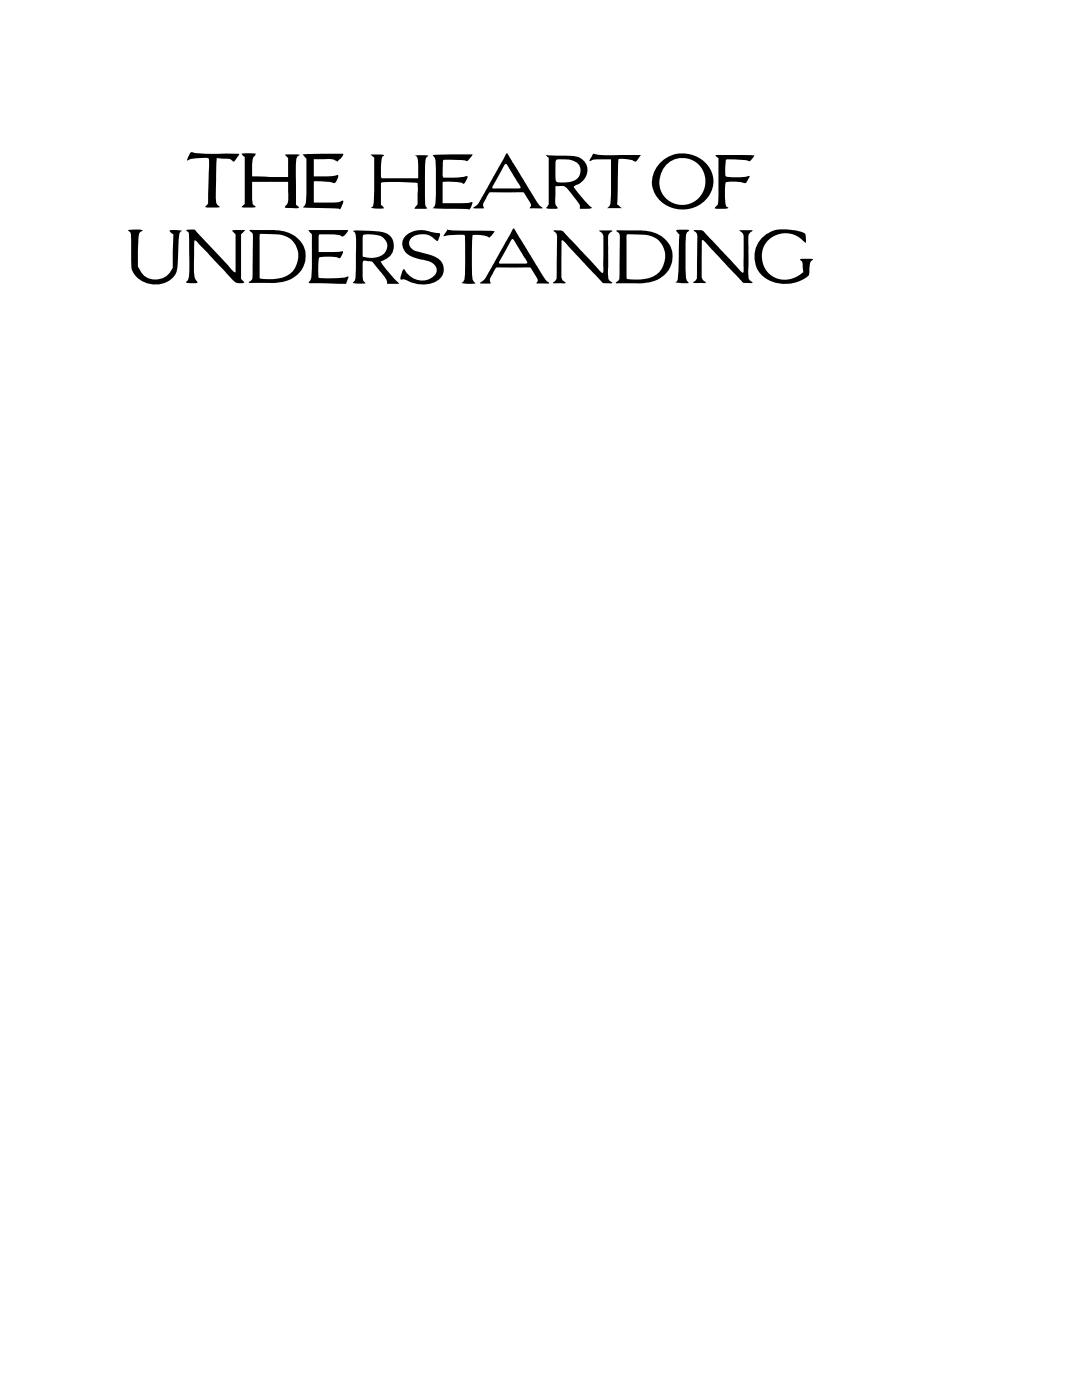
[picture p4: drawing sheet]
<svg xmlns="http://www.w3.org/2000/svg" width="216mm" height="279mm" viewBox="0 0 216 279" stroke-linecap="round" stroke-linejoin="round" font-family="sans-serif">
<g fill="#000">
<path d="M38 30.5l.2-.1a19 19 0 0 0 6.2 .3h3.3l-.2 .6a1.41 1.41 0 0 1-.9 .9l-.8-.5-2.5-.2-.2 3.2a28 28 0 0 0 .2 6l.5 .6h-2.9l.5-.5a1.12 1.12 0 0 0 .1-1.1l.2-7-.1-1.1a7.5 7.5 0 0 0-4.2 .5v-.4zM48.2 30.7h2.8a3.1 3.1 0 0 0-.7 2.9v1.6l7.2 .1v-2.7a1.56 1.56 0 0 0-.6-1.7l2.1-.1 .8 .1-.1 .1a1.05 1.05 0 0 0-.6 1.2v8.7l.5 .6h-2.6l-.2-.1 .2-.4a1.36 1.36 0 0 0 .5-1.2v-3.5h-7.2v3a1.63 1.63 0 0 0 .5 1.7l.2 .3h-2.8l.6-.6v-9.4zM60.4 30.8l8-.1a1.66 1.66 0 0 1-.9 1.3l-.1 .3a3.2 3.2 0 0 0-2.8-.5h-2v3.4h3.5l1.3-.3a1.74 1.74 0 0 1-.6 1.6h-.2a9.7 9.7 0 0 0-4-.2v4.1h1.5a9 9 0 0 0 4.2-.4l.2 .1v.1l-.1 .3-.3 1-.3 .3-1.4-.2-5.9-.2 .2-.2a1.74 1.74 0 0 0 .4-1.5v-8zM74 30.8l2.6 .2-.2 .2a8.5 8.5 0 0 0-.4 3.8l.1 .6h7.3v-2.9a1.31 1.31 0 0 0-.7-1.6l2-.1 .7 .1v.1a.97 .97 0 0 0-.5 1.1l-.1 1.7a40.7 40.7 0 0 0 .1 7.1l.3 .4a1.83 1.83 0 0 1-1.5 .2l-1-.1a2.07 2.07 0 0 0 .6-2v-3.1l-6-.2a1.44 1.44 0 0 0-1.3 .2v3.1a1.76 1.76 0 0 0 .6 1.9l-1.8 .1-.6-.1-.1-.1a.86 .86 0 0 0 .5-1l.1-9zM86.4 30.9l7.9-.1-.3 .5a1.3 1.3 0 0 1-.9 .8l-1.2-.2h-3.5l-.1 3.2 .1 .4 3.3-.1 1.5-.3 .1 .1v.2a1.62 1.62 0 0 1-.9 1.3 7.8 7.8 0 0 0-4.1-.3v4.2h2a12.6 12.6 0 0 0 3.9-.3l-.1 .9-.5 .6-7.4-.3 .6-.4a52.7 52.7 0 0 0 0-9.3zM118.4 30.7a23.6 23.6 0 0 0 6.6 .2h2.9l-.7 1-.4 .4a5.7 5.7 0 0 0-3.4-.5l-.3 9 1 .7h-3l.3-.2a1.31 1.31 0 0 0 .5-1.2v-8.3h-1.1a6.6 6.6 0 0 0-3.2 .3zM142.8 30.9l7.7 .2-1 1.1a10.9 10.9 0 0 0-4.7-.3v3.2a9 9 0 0 0 4.6 0h.2l-.1 .2-.8 1.3a8.4 8.4 0 0 0-3.9-.2 11.8 11.8 0 0 0 .1 4.8l.4 .3-1.3 .2-1.4-.1a2.3 2.3 0 0 0 .8-2.2v-7.9zM25.6 45.9h2.6h.2l-.1 .3a.87 .87 0 0 0-.6 .9l-.2 4.5a3.5 3.5 0 0 0 1.4 3.6 3.7 3.7 0 0 0 5.6-1.7l.1-6.7-.8-.8 1.4-.1 1.1 .2-.1 .1a.99 .99 0 0 0-.5 1l-.2 5.3a4 4 0 0 1-4.6 4.3 4.6 4.6 0 0 1-4.7-3.5l-.1-6.3a1.27 1.27 0 0 0-.5-1.1zM37.1 45.9l1.2-.1a.71 .71 0 0 1 .9 .5l6.8 7.3a1.3 1.3 0 0 0 1 .7v-7.5l-.7-.7a2.86 2.86 0 0 1 1.9-.2h.8l-.9 .9v8.9l.6 .7a2.14 2.14 0 0 1-2.5-.8l-7.2-7.6-.2 .1-.1 .5v5.9a2.84 2.84 0 0 0 .7 1.9h-2.1l-.1-.2 .4-.6a53.3 53.3 0 0 0 .1-8.5v-.6zM61.5 45.9h7.9l-.1 .4a1.6 1.6 0 0 1-1 .9 10 10 0 0 0-4.6-.4l-.1 .4v3.1h3.4l1.4-.2a1.46 1.46 0 0 1-.8 1.4l-1.3-.3-2.6 .2-.2 1.6 .1 2.4a18.2 18.2 0 0 0 5.9-.2l-.4 1.4-7.5-.2 .4-.7 .2-.8v-8.1zM80.9 47.1a5.3 5.3 0 0 1 5.5-.7l1.3 .2a1.65 1.65 0 0 1-.4 1.5h-.1a3.7 3.7 0 0 0-4.8-.9 1.63 1.63 0 0 0-.7 1.9 1.63 1.63 0 0 0 1.7 1.1l1.2 .4a4.7 4.7 0 0 1 3.7 2.1 2.77 2.77 0 0 1-2 3.8 7 7 0 0 1-5.5-.7h-.8l-.1-.3 .4-1.4 .3-.4a3.8 3.8 0 0 0 6.3 1 1.9 1.9 0 0 0-1.6-2.6 9.1 9.1 0 0 1-4.3-1.7 2.37 2.37 0 0 1-.1-3.3zM89.3 45.8a7.9 7.9 0 0 0 3.3 .2l6 .1a.84 .84 0 0 1-.5 .9l-.4 .4a5.5 5.5 0 0 0-3.4-.4l-.1 3a28 28 0 0 0 .2 6.1l.5 .4-1.7 .1-1-.1v-.1a1.11 1.11 0 0 0 .5-1.1l.1-2.6a27.3 27.3 0 0 0-.1-5.8h-2.5l-1.7 .2z"/>
<path d="M110.5 46h.1a2.28 2.28 0 0 1 2.5 1l6.7 7.2a.3 .3 0 0 0 .3 .2 .3 .3 0 0 0 .3-.2v-7a1.35 1.35 0 0 0-.8-1.1l2.5-.1 .1 .1a1.46 1.46 0 0 0-.9 1.8l.1 7.4v.5l.8 .6-.2 .1h-.8a1.55 1.55 0 0 1-1.7-.9l-6.6-7.1a.83 .83 0 0 0-.9-.5v7.4l.3 .5 .5 .6h-2.4l-.1-.1 .7-.7 .1-.9v-7.8l-.1-.4-.5-.5zM135 45.9h2.5l-.1 .3a1.25 1.25 0 0 0-.6 1.4v.8a35.5 35.5 0 0 0 .2 7.5l.4 .6h-1.3l-1.1-.1-.2-.1a.76 .76 0 0 0 .5-.9l.3-8.6-.6-.6zM138.5 46l.1-.1a2.28 2.28 0 0 1 2.5 1l6.7 7.2a.3 .3 0 0 0 .3 .3 .3 .3 0 0 0 .3-.3v-6.9a1.35 1.35 0 0 0-.8-1.2l2.5-.1 .1 .2a1.46 1.46 0 0 0-.9 1.8v7.3l.1 .5 .8 .7-.2 .1h-.8a1.55 1.55 0 0 1-1.7-.9l-6.6-7.1a.83 .83 0 0 0-.9-.5v7.4l.2 .5 .6 .5-2.4 .1-.1-.2 .7-.7 .1-.8v-7.8l-.1-.5-.5-.4zM152.1 47.4a6.1 6.1 0 0 1 5.8-1.5 6.2 6.2 0 0 1 2.8 .7l.1 1.9a5.5 5.5 0 0 0-5.8-1.7 4.7 4.7 0 0 0-2.3 6.9 4.7 4.7 0 0 0 7.3 .9l.3-.3-.1-1a1.56 1.56 0 0 0-.6-1.6l2-.1 .6 .1v.1a1.09 1.09 0 0 0-.6 1l-.1 1.4a.93 .93 0 0 1-.3 1 7.1 7.1 0 0 1-9.7-.8 5.5 5.5 0 0 1 .6-7z"/>
<path d="M101 30.7l-5.2 9.3a2.87 2.87 0 0 1-1.3 1.4v.2h1h1l.1-.2a1.49 1.49 0 0 1 .2-1.5l.9-1.5h6.7l1.2 1.8a.97 .97 0 0 1 .1 1.4l2.5-.1-.9-1-5.9-9.6-.2-.3zM100.8 32.8h.3l.2 .3 2.3 3.7 .2 .5v.3l-5.6-.1 .1-.3z"/>
<path d="M108.9 30.9l.6 .5v9.4l-.5 .7 .5 .2 1.7-.1h.1l-.2-.4a3.2 3.2 0 0 1-.3-2.6v-1.4a2.6 2.6 0 0 1 2.9 1l1.3 1.7a1.66 1.66 0 0 1 .7 1.8h1.1a1.2 1.2 0 0 0 1.3-.3 21.2 21.2 0 0 1-3.6-4.1l.1-.1a3.6 3.6 0 0 0 2.5-4.1 3.1 3.1 0 0 0-3.1-2zM111 31.9l.2-.1a5.6 5.6 0 0 1 4.2 .9 2.3 2.3 0 0 1 .1 2.5 2.3 2.3 0 0 1-2.2 1.2h-.9a1.36 1.36 0 0 1-1.5-.3l-.1-3.5z"/>
<path d="M131.9 32.3a5.3 5.3 0 0 0 1.5 8.9 6.2 6.2 0 0 0 9-5 6.2 6.2 0 0 0-9.8-4.4zM133.3 32.5a4.6 4.6 0 0 1 6.8 1.4 4.6 4.6 0 0 1-2.2 6.6 4.6 4.6 0 0 1-6.2-3 5.2 5.2 0 0 1 1.6-5z"/>
<path d="M49.8 45.9v.1a1.28 1.28 0 0 1 .7 1.6l-.1 7.4a1.58 1.58 0 0 1-.7 1.4l.7 .1a25.8 25.8 0 0 0 5.9-.2l1.5-.5 1.4-.9 1-1 .4-1a4.8 4.8 0 0 0-2.8-6.4l-.8-.2a21.3 21.3 0 0 0-6.1-.4zM51.8 46.8a6.1 6.1 0 0 1 2.7-.1l1.5 .2a4.1 4.1 0 0 1 2.7 1.6l.5 .8a4.1 4.1 0 0 1 .2 2.8l-.5 1.3-.4 .5a5.3 5.3 0 0 1-4.1 1.8h-2.2l-.4-.2z"/>
<path d="M70.5 46l.2 .3a1.29 1.29 0 0 1 .3 1.2v7.5l-.1 .8-.5 .6 1.2 .2 1.4-.1-.4-.3a1.53 1.53 0 0 1-.2-1.3v-2.8l.2-.1 .8 .1a1.28 1.28 0 0 1 1.5 .9 11 11 0 0 1 2.3 3.3v.3h2.5l-1.8-1.9-2-2.4a3.9 3.9 0 0 0 2.6-2.6 2.81 2.81 0 0 0-2.9-3.5zM72.5 46.9a5.9 5.9 0 0 1 4 .5 2.25 2.25 0 0 1 .6 2.5 2.25 2.25 0 0 1-2.1 1.5h-1.5l-1.1-.2z"/>
<path d="M102.4 45.7l-5.3 9.3a2.87 2.87 0 0 1-1.3 1.4l.1 .2h.9h1.1v-.2a1.49 1.49 0 0 1 .3-1.5l.8-1.5h6.7l1.3 1.8a.97 .97 0 0 1 .1 1.4l2.5-.1-1-1-5.8-9.6-.2-.3zM102.1 47.8h.3l.3 .3 2.3 3.7 .2 .5v.3l-5.6-.1v-.3z"/>
<path d="M123 46v.1a1.28 1.28 0 0 1 .7 1.6l-.1 7.4a1.58 1.58 0 0 1-.7 1.4h.7a25.8 25.8 0 0 0 6-.2l1.4-.4 1.5-.9 .9-1 .4-1a4.8 4.8 0 0 0-2.8-6.4l-.8-.3a21.3 21.3 0 0 0-6.1-.3zM125 46.9a6.1 6.1 0 0 1 2.7-.1l1.5 .1a4.1 4.1 0 0 1 2.7 1.7l.5 .8a4.1 4.1 0 0 1 .2 2.8l-.5 1.2-.3 .6a5.3 5.3 0 0 1-4.2 1.8l-2.2-.1-.4-.1z"/>
</g>
</svg>
